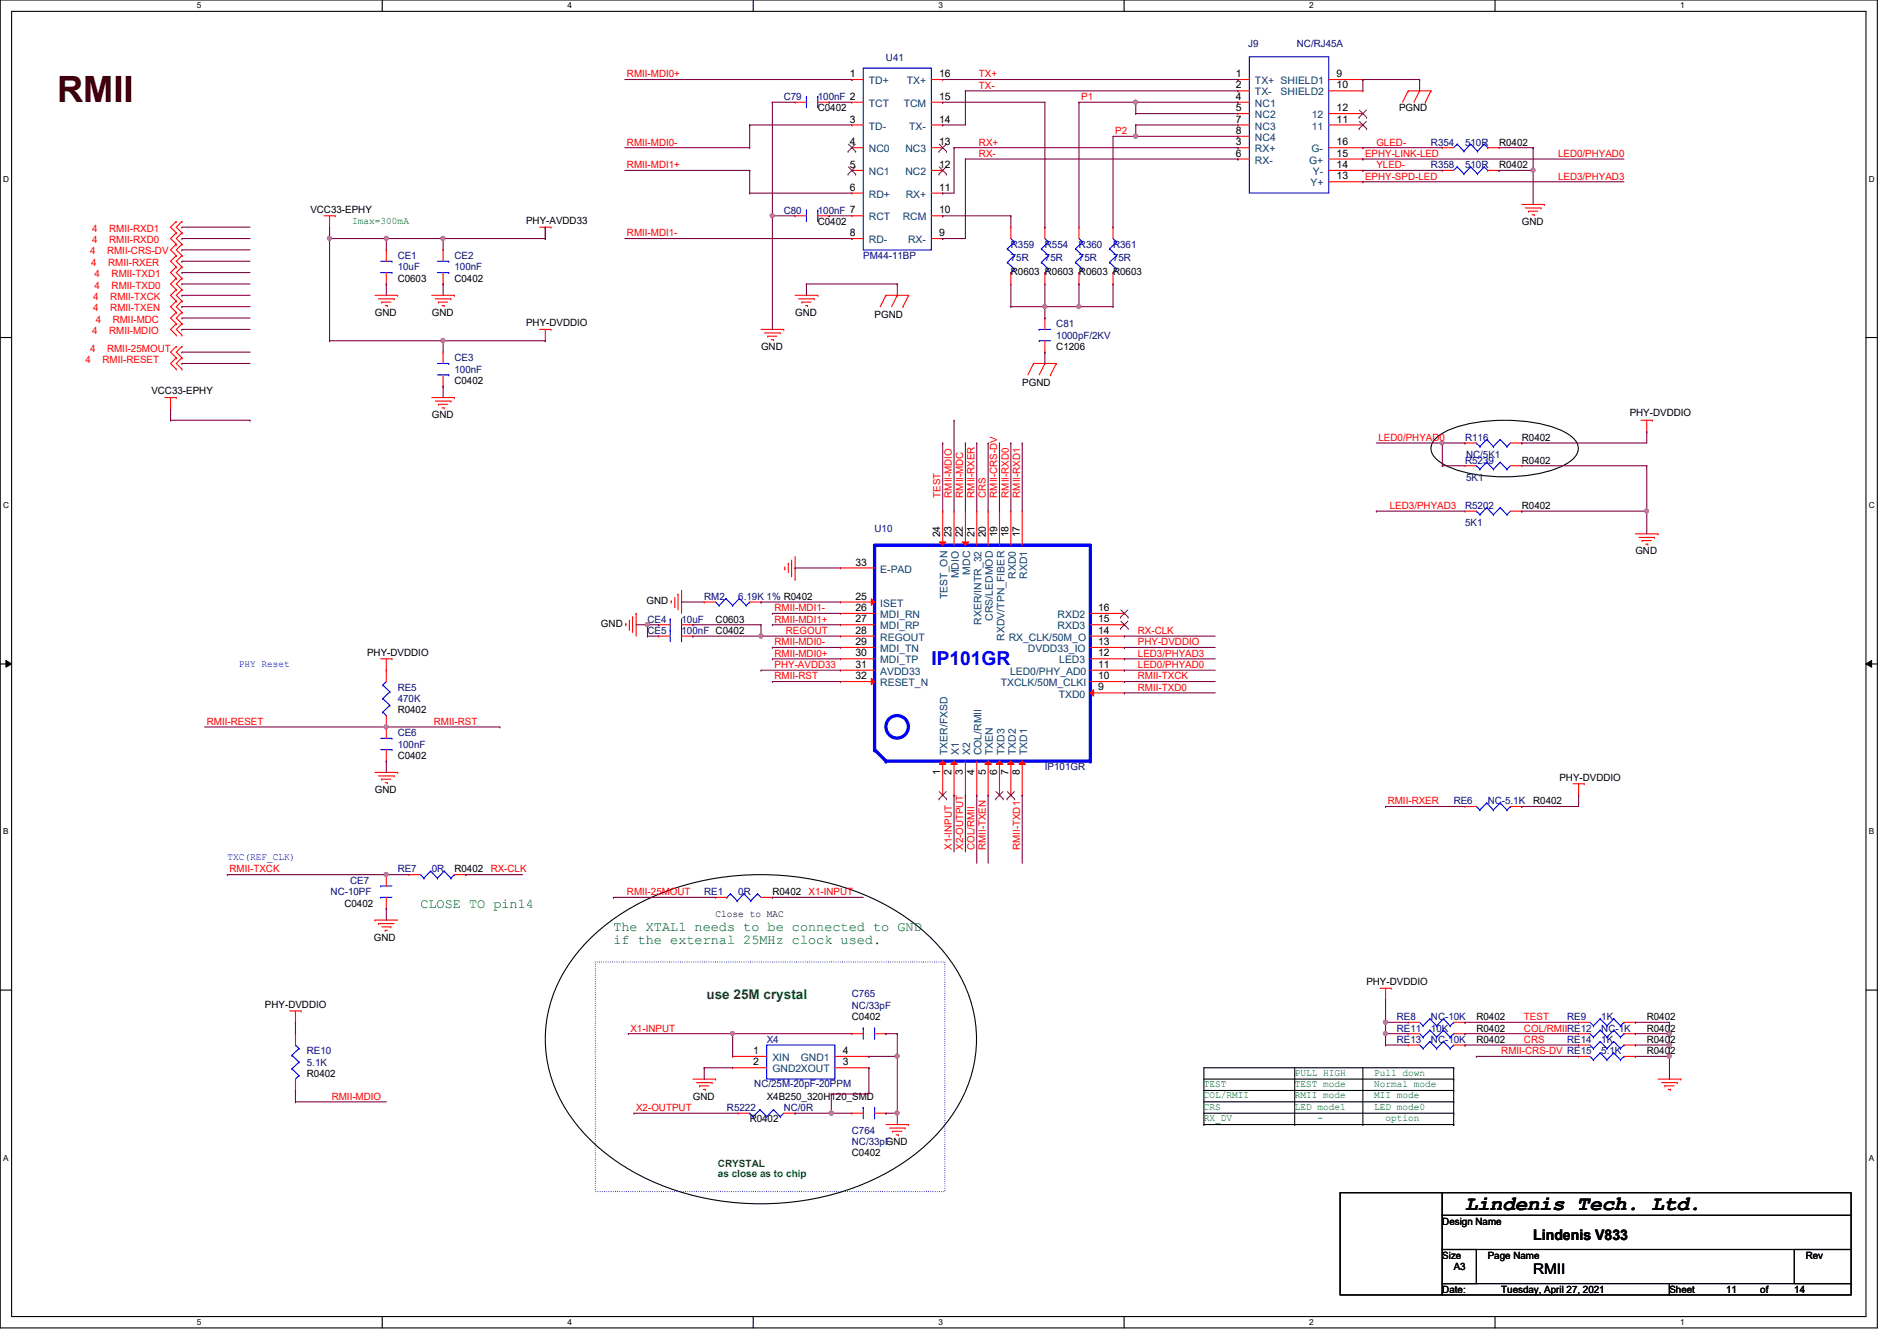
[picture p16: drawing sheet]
<svg xmlns="http://www.w3.org/2000/svg" width="297mm" height="210mm" viewBox="0 0 297 210" stroke-linecap="round" stroke-linejoin="round" font-family="sans-serif">
<defs><g id="words">
<text font-size="5.7" fill="#400000" x="8.9" y="16">RMII</text>
<text font-size="3.2" x="229.4" y="189.4">Lindenis Tech. Ltd.</text>
<text font-size="3" fill="#00f" x="145.8" y="104.1">IP101GR</text>
<g font-size="2.3">
<text x="240.1" y="194.1">Lindenis V833</text>
<text x="240.1" y="199.4">RMII</text>
</g>
<g font-size="2.1" fill="#008000">
<text x="65.8" y="142.1">CLOSE TO pin14</text>
<text x="96.1" y="145.7">The XTAL1 needs to be connected to GND</text>
<text x="96.1" y="147.8">if the external 25MHz clock used.</text>
<text x="110.6" y="156.3">use 25M crystal</text>
</g>
<g font-size="1.6" fill="#000080">
<text x="138.7" y="9.6">U41</text>
<text x="195.4" y="7.3">J9</text>
<text x="203.1" y="7.3">NC/RJ45A</text>
<text x="122.7" y="15.7">C79</text>
<text x="128.1" y="15.7">100nF 2</text>
<text x="224.1" y="22.8">R354</text>
<text x="229.4" y="22.8">510R</text>
<text x="224.1" y="26.3">R358</text>
<text x="229.4" y="26.3">510R</text>
<text x="122.7" y="33.4">C80</text>
<text x="128.1" y="33.4">100nF 7</text>
<text x="62.3" y="40.6">CE1</text>
<text x="71.2" y="40.6">CE2</text>
<text x="135.2" y="40.6">PM44-11BP</text>
<text x="158.3" y="38.8">R359</text>
<text x="158.3" y="40.9">75R</text>
<text x="163.6" y="38.8">R554</text>
<text x="163.6" y="40.9">75R</text>
<text x="168.9" y="38.8">R360</text>
<text x="168.9" y="40.9">75R</text>
<text x="174.3" y="38.8">R361</text>
<text x="174.3" y="40.9">75R</text>
<text x="62.3" y="42.3">10uF</text>
<text x="71.2" y="42.3">100nF</text>
<text x="165.4" y="51.2">C81</text>
<text x="165.4" y="53">1000pF/2KV</text>
<text x="71.2" y="56.6">CE3</text>
<text x="71.2" y="58.3">100nF</text>
<text x="229.4" y="69">R116</text>
<text x="229.6" y="71.7">NC/5K1</text>
<text x="229.4" y="72.6">R5239</text>
<text x="229.6" y="75.2">5K1</text>
<text x="136.9" y="83.2">U10</text>
<text x="229.4" y="79.7">R5202</text>
<text x="229.4" y="82.3">5K1</text>
<text x="110.3" y="93.9">RM2</text>
<text x="115.6" y="93.9">6.19K 1% R0402</text>
<text x="101.4" y="97.5">CE4</text>
<text x="101.4" y="99.2">CE5</text>
<text x="106.7" y="97.5">10uF</text>
<text x="106.7" y="99.2">100nF C0402</text>
<text x="62.3" y="108.1">RE5</text>
<text x="62.3" y="109.9">470K</text>
<text x="62.3" y="115.2">CE6</text>
<text x="62.3" y="117">100nF</text>
<text x="163.6" y="120.6">IP101GR</text>
<text x="227.6" y="125.9">RE6</text>
<text x="233" y="125.9">NC-5.1K</text>
<text x="62.3" y="136.6">RE7</text>
<text x="67.6" y="136.6">0R</text>
<text x="51.8" y="140.1">NC-10PF</text>
<text x="54.8" y="138.3">CE7</text>
<text x="110.3" y="140.1">RE1</text>
<text x="115.6" y="140.1">0R</text>
<text x="133.4" y="156.1">C765</text>
<text x="133.4" y="157.9">NC/33pF</text>
<text x="218.7" y="159.7">RE8</text>
<text x="218.7" y="161.5">RE11</text>
<text x="224.1" y="161.5">10K</text>
<text x="224.1" y="159.7">NC-10K</text>
<text x="245.4" y="159.7">RE9</text>
<text x="250.7" y="161.5">NC-1K</text>
<text x="250.7" y="159.7">1K</text>
<text x="48" y="165">RE10</text>
<text x="48" y="166.8">5.1K</text>
<text x="120.1" y="163.2">X4</text>
<text x="218.7" y="163.2">RE13</text>
<text x="224.1" y="163.2">NC-10K</text>
<text x="245.4" y="163.2">RE14</text>
<text x="250.7" y="163.2">1K</text>
<text x="250.7" y="165">5.1K</text>
<text x="113.8" y="173.9">R5222</text>
<text x="118.1" y="170.2">NC/25M-20pF-20PPM</text>
<text x="122.7" y="173.9">NC/0R</text>
<text x="133.4" y="177.5">C764</text>
<text x="133.4" y="179.2">NC/33pF</text>
</g>
<g font-size="1.6" fill="#f00">
<text x="98.2" y="12.1">RMII-MDI0+</text>
<text x="153.3" y="13.9">TX-</text>
<text x="153.3" y="12.1">TX+</text>
<text x="169.3" y="15.7">P1</text>
<text x="98.2" y="22.8">RMII-MDI0-</text>
<text x="153.3" y="22.8">RX+</text>
<text x="174.6" y="21">P2</text>
<text x="215.5" y="22.8">GLED-</text>
<text x="98.2" y="26.3">RMII-MDI1+</text>
<text x="153.3" y="24.6">RX-</text>
<text x="213.7" y="28.1">EPHY-SPD-LED</text>
<text x="213.7" y="24.6">EPHY-LINK-LED</text>
<text x="215.5" y="26.3">YLED-</text>
<text x="244" y="28.1">LED3/PHYAD3</text>
<text x="244" y="24.6">LED0/PHYAD0</text>
<text x="14.1" y="39.8">4</text>
<text x="14.3" y="41.6">4</text>
<text x="14.4" y="38.1">4</text>
<text x="14.4" y="36.3">4</text>
<text x="16.8" y="39.8">RMII-CRS-DV</text>
<text x="16.9" y="41.6">RMII-RXER</text>
<text x="17.1" y="38.1">RMII-RXD0</text>
<text x="17.1" y="36.3">RMII-RXD1</text>
<text x="98.2" y="37">RMII-MDI1-</text>
<text x="14.6" y="46.9">4</text>
<text x="14.8" y="43.4">4</text>
<text x="14.8" y="45.2">4</text>
<text x="17.3" y="46.9">RMII-TXCK</text>
<text x="17.5" y="43.4">RMII-TXD1</text>
<text x="17.5" y="45.2">RMII-TXD0</text>
<text x="14.4" y="52.3">4</text>
<text x="14.6" y="48.7">4</text>
<text x="15" y="50.5">4</text>
<text x="17.1" y="52.3">RMII-MDIO</text>
<text x="17.3" y="48.7">RMII-TXEN</text>
<text x="17.6" y="50.5">RMII-MDC</text>
<text x="13.4" y="56.9">4</text>
<text x="14.1" y="55.1">4</text>
<text x="16" y="56.9">RMII-RESET</text>
<text x="16.8" y="55.1">RMII-25MOUT</text>
<text x="215.9" y="69">LED0/PHYAD0</text>
<text x="147.3" y="77.9" transform="rotate(-90 147.3 77.9)">TEST</text>
<text x="149.1" y="77.9" transform="rotate(-90 149.1 77.9)">RMII-MDIO</text>
<text x="150.8" y="77.9" transform="rotate(-90 150.8 77.9)">RMII-MDC</text>
<text x="152.6" y="77.9" transform="rotate(-90 152.6 77.9)">RMII-RXER</text>
<text x="154.4" y="77.9" transform="rotate(-90 154.4 77.9)">CRS</text>
<text x="156.2" y="77.9" transform="rotate(-90 156.2 77.9)">RMII-CRS-DV</text>
<text x="157.9" y="77.9" transform="rotate(-90 157.9 77.9)">RMII-RXD0</text>
<text x="159.7" y="77.9" transform="rotate(-90 159.7 77.9)">RMII-RXD1</text>
<text x="217.6" y="79.7">LED3/PHYAD3</text>
<text x="121.3" y="95.7">RMII-MDI1-</text>
<text x="121.3" y="101">RMII-MDI0-</text>
<text x="121.3" y="97.5">RMII-MDI1+</text>
<text x="123.1" y="99.2">REGOUT</text>
<text x="178.2" y="99.2">RX-CLK</text>
<text x="178.2" y="101">PHY-DVDDIO</text>
<text x="121.3" y="106.3">RMII-RST</text>
<text x="121.3" y="102.8">RMII-MDI0+</text>
<text x="121.3" y="104.6">PHY-AVDD33</text>
<text x="178.2" y="106.3">RMII-TXCK</text>
<text x="178.2" y="102.8">LED3/PHYAD3</text>
<text x="178.2" y="104.6">LED0/PHYAD0</text>
<text x="32.4" y="113.5">RMII-RESET</text>
<text x="67.9" y="113.5">RMII-RST</text>
<text x="178.2" y="108.1">RMII-TXD0</text>
<text x="217.3" y="125.9">RMII-RXER</text>
<text x="35.9" y="136.6">RMII-TXCK</text>
<text x="76.8" y="136.6">RX-CLK</text>
<text x="149.1" y="133" transform="rotate(-90 149.1 133)">X1-INPUT</text>
<text x="150.8" y="133" transform="rotate(-90 150.8 133)">X2-OUTPUT</text>
<text x="152.6" y="133" transform="rotate(-90 152.6 133)">COL/RMII</text>
<text x="154.4" y="133" transform="rotate(-90 154.4 133)">RMII-TXEN</text>
<text x="159.7" y="133" transform="rotate(-90 159.7 133)">RMII-TXD1</text>
<text x="98.2" y="140.1">RMII-25MOUT</text>
<text x="126.6" y="140.1">X1-INPUT</text>
<text x="98.7" y="161.5">X1-INPUT</text>
<text x="238.6" y="161.5">COL/RMIIRE12</text>
<text x="238.6" y="159.7">TEST</text>
<text x="235.1" y="165">RMII-CRS-DV RE15</text>
<text x="238.6" y="163.2">CRS</text>
<text x="51.9" y="172.1">RMII-MDIO</text>
<text x="99.6" y="173.9">X2-OUTPUT</text>
</g>
<g font-size="1.6">
<text x="128.1" y="17.4">C0402</text>
<text x="133.1" y="12.1">1</text>
<text x="147.1" y="15.6">15</text>
<text x="147.1" y="12.1">16</text>
<text x="193.5" y="12.1">1</text>
<text x="193.5" y="13.8">2</text>
<text x="193.5" y="15.6">4</text>
<text x="193.5" y="17.4">5</text>
<text x="209.3" y="17.4">12</text>
<text x="209.3" y="13.8">10</text>
<text x="209.3" y="12.1">9</text>
<text x="219.1" y="17.4">PGND</text>
<text x="133.1" y="19.2">3</text>
<text x="133.1" y="22.7">4</text>
<text x="147.1" y="22.7">13</text>
<text x="147.1" y="19.2">14</text>
<text x="193.5" y="19.2">7</text>
<text x="193.5" y="21">8</text>
<text x="193.5" y="22.7">3</text>
<text x="209.3" y="19.2">11</text>
<text x="209.3" y="22.7">16</text>
<text x="234.7" y="22.8">R0402</text>
<text x="133.1" y="26.3">5</text>
<text x="133.1" y="29.8">6</text>
<text x="147.1" y="29.8">11</text>
<text x="147.1" y="26.3">12</text>
<text x="193.5" y="24.5">6</text>
<text x="209.3" y="28.1">13</text>
<text x="209.3" y="26.3">14</text>
<text x="209.3" y="24.5">15</text>
<text x="234.7" y="26.3">R0402</text>
<text x="48.6" y="33.3">VCC33-EPHY</text>
<text x="82.4" y="35.1">PHY-AVDD33</text>
<text x="128.1" y="35.2">C0402</text>
<text x="147.1" y="33.4">10</text>
<text x="238.3" y="35.2">GND</text>
<text x="133.1" y="37">8</text>
<text x="147.1" y="37">9</text>
<text x="62.3" y="44.1">C0603</text>
<text x="71.2" y="44.1">C0402</text>
<text x="158.3" y="43.1">R0603 R0603 R0603 R0603</text>
<text x="58.7" y="49.4">GND</text>
<text x="67.6" y="49.4">GND</text>
<text x="82.4" y="51.1">PHY-DVDDIO</text>
<text x="124.5" y="49.4">GND</text>
<text x="136.9" y="49.8">PGND</text>
<text x="119.2" y="54.8">GND</text>
<text x="165.4" y="54.8">C1206</text>
<text x="23.7" y="61.7">VCC33-EPHY</text>
<text x="67.6" y="65.4">GND</text>
<text x="71.2" y="60.1">C0402</text>
<text x="160.1" y="60.5">PGND</text>
<text x="255.2" y="65.1">PHY-DVDDIO</text>
<text x="238.3" y="69">R0402</text>
<text x="238.3" y="72.6">R0402</text>
<text x="238.3" y="79.7">R0402</text>
<text x="133.9" y="88.5">33</text>
<text x="147.2" y="84.1" transform="rotate(-90 147.2 84.1)">24</text>
<text x="149" y="84.1" transform="rotate(-90 149 84.1)">23</text>
<text x="150.8" y="84.1" transform="rotate(-90 150.8 84.1)">22</text>
<text x="152.6" y="84.1" transform="rotate(-90 152.6 84.1)">21</text>
<text x="154.3" y="84.1" transform="rotate(-90 154.3 84.1)">20</text>
<text x="156.1" y="84.1" transform="rotate(-90 156.1 84.1)">19</text>
<text x="157.9" y="84.1" transform="rotate(-90 157.9 84.1)">18</text>
<text x="159.7" y="84.1" transform="rotate(-90 159.7 84.1)">17</text>
<text x="256.1" y="86.8">GND</text>
<text x="101.2" y="94.6">GND</text>
<text x="133.9" y="93.9">25</text>
<text x="133.9" y="95.6">26</text>
<text x="172" y="95.6">16</text>
<text x="94.1" y="98.2">GND</text>
<text x="112.1" y="97.5">C0603</text>
<text x="133.9" y="97.4">27</text>
<text x="133.9" y="99.2">28</text>
<text x="133.9" y="101">29</text>
<text x="172" y="101">13</text>
<text x="172" y="99.2">14</text>
<text x="172" y="97.4">15</text>
<text x="57.5" y="102.6">PHY-DVDDIO</text>
<text x="133.9" y="102.7">30</text>
<text x="133.9" y="104.5">31</text>
<text x="133.9" y="106.3">32</text>
<text x="172" y="106.3">10</text>
<text x="172" y="104.5">11</text>
<text x="172" y="102.7">12</text>
<text x="62.3" y="111.7">R0402</text>
<text x="172" y="108.1">9</text>
<text x="62.3" y="118.8">C0402</text>
<text x="58.7" y="124.1">GND</text>
<text x="147.2" y="121.2" transform="rotate(-90 147.2 121.2)">1</text>
<text x="149" y="121.2" transform="rotate(-90 149 121.2)">2</text>
<text x="150.8" y="121.2" transform="rotate(-90 150.8 121.2)">3</text>
<text x="152.6" y="121.2" transform="rotate(-90 152.6 121.2)">4</text>
<text x="154.3" y="121.2" transform="rotate(-90 154.3 121.2)">5</text>
<text x="156.1" y="121.2" transform="rotate(-90 156.1 121.2)">6</text>
<text x="157.9" y="121.2" transform="rotate(-90 157.9 121.2)">7</text>
<text x="159.7" y="121.2" transform="rotate(-90 159.7 121.2)">8</text>
<text x="240.1" y="125.9">R0402</text>
<text x="244.2" y="122.2">PHY-DVDDIO</text>
<text x="71.2" y="136.6">R0402</text>
<text x="53.9" y="141.9">C0402</text>
<text x="112.1" y="143.5">Close to MAC</text>
<text x="120.9" y="140.1">R0402</text>
<text x="58.5" y="147.2">GND</text>
<text x="213.9" y="154.2">PHY-DVDDIO</text>
<text x="41.5" y="157.7">PHY-DVDDIO</text>
<text x="133.4" y="159.7">C0402</text>
<text x="231.2" y="159.7">R0402</text>
<text x="231.2" y="161.5">R0402</text>
<text x="257.8" y="161.5">R0402</text>
<text x="257.8" y="159.7">R0402</text>
<text x="117.9" y="165">1</text>
<text x="117.9" y="166.8">2</text>
<text x="131.9" y="166.8">3</text>
<text x="131.9" y="165">4</text>
<text x="231.2" y="163.2">R0402</text>
<text x="257.8" y="163.2">R0402</text>
<text x="257.8" y="165">R0402</text>
<text x="48" y="168.6">R0402</text>
<text x="108.5" y="172.1">GND</text>
<text x="120.1" y="172.1">X4B250_320H120_SMD</text>
<text x="117.4" y="175.7">R0402</text>
<text x="138.7" y="179.2">GND</text>
<text x="133.4" y="181">C0402</text>
<text x="225.8" y="191.7">Design Name</text>
<text x="225.8" y="197">Size</text>
<text x="233" y="197">Page Name</text>
<text x="282.7" y="197">Rev</text>
<text x="225.8" y="202.4">Date:</text>
<text x="227.6" y="198.8">A3</text>
<text x="235.1" y="202.4">Tuesday, April 27, 2021</text>
<text x="261.4" y="202.4">Sheet</text>
<text x="270.3" y="202.4">11</text>
<text x="275.6" y="202.4">of</text>
<text x="281" y="202.4">14</text>
</g>
<g font-size="1.6" fill="#004080">
<text x="136.1" y="13.2">TD+</text>
<text x="136.1" y="16.7">TCT</text>
<text x="141.5" y="16.7">TCM</text>
<text x="142" y="13.2">TX+</text>
<text x="196.5" y="13.2">TX+ SHIELD1</text>
<text x="196.5" y="14.9">TX-</text>
<text x="196.5" y="16.7">NC1</text>
<text x="200.5" y="14.9">SHIELD2</text>
<text x="136.1" y="20.3">TD-</text>
<text x="136.1" y="23.8">NC0</text>
<text x="141.8" y="23.8">NC3</text>
<text x="142.4" y="20.3">TX-</text>
<text x="196.5" y="18.5">NC2</text>
<text x="196.5" y="20.3">NC3</text>
<text x="196.5" y="22.1">NC4</text>
<text x="196.5" y="23.8">RX+</text>
<text x="205.4" y="23.8">G-</text>
<text x="205.4" y="20.3">11</text>
<text x="205.4" y="18.5">12</text>
<text x="136.1" y="27.4">NC1</text>
<text x="141.8" y="27.4">NC2</text>
<text x="196.5" y="25.6">RX-</text>
<text x="205" y="25.6">G+</text>
<text x="205.2" y="29.2">Y+</text>
<text x="205.6" y="27.4">Y-</text>
<text x="136.1" y="30.9">RD+</text>
<text x="136.1" y="34.5">RCT</text>
<text x="141.3" y="34.5">RCM</text>
<text x="141.8" y="30.9">RX+</text>
<text x="136.1" y="38.1">RD-</text>
<text x="142.2" y="38.1">RX-</text>
<text x="137.8" y="89.6">E-PAD</text>
<text x="151.9" y="90" transform="rotate(-90 151.9 90)">MDC</text>
<text x="137.8" y="95">ISET</text>
<text x="148.4" y="93.8" transform="rotate(-90 148.4 93.8)">TEST_ON</text>
<text x="150.2" y="90.5" transform="rotate(-90 150.2 90.5)">MDIO</text>
<text x="159" y="90.6" transform="rotate(-90 159 90.6)">RXD0</text>
<text x="160.8" y="90.6" transform="rotate(-90 160.8 90.6)">RXD1</text>
<text x="137.8" y="96.7">MDI_RN</text>
<text x="137.8" y="98.5">MDI_RP</text>
<text x="137.8" y="100.3">REGOUT</text>
<text x="153.7" y="97.8" transform="rotate(-90 153.7 97.8)">RXER/INTR_32</text>
<text x="155.5" y="97.2" transform="rotate(-90 155.5 97.2)">CRS/LEDMOD</text>
<text x="157.3" y="100.3" transform="rotate(-90 157.3 100.3)">RXDV/TPN_FIBER</text>
<text x="157.9" y="100.3">RX_CLK/50M_O</text>
<text x="165.6" y="98.5">RXD3</text>
<text x="165.6" y="96.7">RXD2</text>
<text x="137.8" y="102.1">MDI_TN</text>
<text x="137.8" y="103.8">MDI_TP</text>
<text x="137.8" y="105.6">AVDD33</text>
<text x="137.8" y="107.4">RESET_N</text>
<text x="156.7" y="107.4">TXCLK/50M_CLKI</text>
<text x="158.2" y="105.6">LED0/PHY_AD0</text>
<text x="160.9" y="102.1">DVDD33_IO</text>
<text x="165.9" y="103.8">LED3</text>
<text x="165.8" y="109.2">TXD0</text>
<text x="148.4" y="118.2" transform="rotate(-90 148.4 118.2)">TXER/FXSD</text>
<text x="150.2" y="118.2" transform="rotate(-90 150.2 118.2)">X1</text>
<text x="151.9" y="118.2" transform="rotate(-90 151.9 118.2)">X2</text>
<text x="153.7" y="118.2" transform="rotate(-90 153.7 118.2)">COL/RMII</text>
<text x="155.5" y="118.2" transform="rotate(-90 155.5 118.2)">TXEN</text>
<text x="157.3" y="118.2" transform="rotate(-90 157.3 118.2)">TXD3</text>
<text x="159" y="118.2" transform="rotate(-90 159 118.2)">TXD2</text>
<text x="160.8" y="118.2" transform="rotate(-90 160.8 118.2)">TXD1</text>
<text x="120.9" y="166.1">XIN</text>
<text x="120.9" y="167.9">GND2XOUT</text>
<text x="125.4" y="166.1">GND1</text>
</g>
<g font-size="1.6" fill="#008000">
<text x="55.2" y="35">Imax=300mA</text>
<text x="188.5" y="173.7">CRS</text>
<text x="188.5" y="170.1">TEST</text>
<text x="188.5" y="171.9">COL/RMII</text>
<text x="202.7" y="168.4">PULL HIGH</text>
<text x="202.7" y="170.1">TEST mode</text>
<text x="202.7" y="171.9">RMII mode</text>
<text x="202.7" y="173.7">LED mode1</text>
<text x="215.2" y="168.4">Pull down</text>
<text x="215.2" y="170.1">Normal mode</text>
<text x="215.2" y="171.9">MII mode</text>
<text x="215.2" y="173.7">LED mode0</text>
<text x="188.5" y="175.5">RX_DV</text>
<text x="206.3" y="175.5">-</text>
<text x="217" y="175.5">option</text>
<text x="112.4" y="182.7">CRYSTAL</text>
<text x="112.4" y="184.3">as close as to chip</text>
</g>
<g font-size="1.6" fill="#00f">
<text x="37.4" y="104.4">PHY Reset</text>
<text x="35.6" y="134.6">TXC(REF_CLK)</text>
</g>
<g font-size="1.3">
<text x="30.8" y="1.3">5</text>
<text x="88.9" y="1.3">4</text>
<text x="146.9" y="1.3">3</text>
<text x="205" y="1.3">2</text>
<text x="263.1" y="1.3">1</text>
<text x=".5" y="28.4">D</text>
<text x="292.6" y="28.4">D</text>
<text x=".5" y="79.5">C</text>
<text x="292.6" y="79.5">C</text>
<text x=".5" y="130.6">B</text>
<text x="292.6" y="130.6">B</text>
<text x=".5" y="181.7">A</text>
<text x="292.6" y="181.7">A</text>
<text x="30.8" y="207.4">5</text>
<text x="88.9" y="207.4">4</text>
<text x="146.9" y="207.4">3</text>
<text x="205" y="207.4">2</text>
<text x="263.1" y="207.4">1</text>
</g>
</g></defs>
<path d="M0 0h294v207.9h-294zM1.8 1.8h290.4v204.3h-290.4z" fill="none" stroke="#000" stroke-width=".17"/>
<g fill="#fff">
<path d="M30.8 .2h.7v1.4h-.7z"/>
<path d="M30.8 206.2h.7v1.4h-.7z"/>
</g>
<path d="M59.9 0v1.8M59.9 206.1v1.8" fill="none" stroke="#000" stroke-width=".17"/>
<g fill="#fff">
<path d="M88.9 .2h.6v1.4h-.6z"/>
<path d="M88.9 206.2h.6v1.4h-.6z"/>
</g>
<path d="M117.9 0v1.8M117.9 206.1v1.8" fill="none" stroke="#000" stroke-width=".17"/>
<g fill="#fff">
<path d="M146.9 .2h.7v1.4h-.7z"/>
<path d="M146.9 206.2h.7v1.4h-.7z"/>
</g>
<path d="M176 0v1.8M176 206.1v1.8" fill="none" stroke="#000" stroke-width=".17"/>
<g fill="#fff">
<path d="M205 .2h.7v1.4h-.7z"/>
<path d="M205 206.2h.7v1.4h-.7z"/>
</g>
<path d="M234.1 0v1.8M234.1 206.1v1.8" fill="none" stroke="#000" stroke-width=".17"/>
<g fill="#fff">
<path d="M263.1 .2h.7v1.4h-.7z"/>
<path d="M263.1 206.2h.7v1.4h-.7z"/>
<path d="M.5 27.3h.9v1.4h-.9z"/>
<path d="M292.6 27.3h.9v1.4h-.9z"/>
<path d="M.5 78.4h.9v1.4h-.9z"/>
<path d="M292.6 78.4h.9v1.4h-.9z"/>
</g>
<path d="M0 52.8h1.8M292.2 52.8h1.8" fill="none" stroke="#000" stroke-width=".17"/>
<g fill="#fff">
<path d="M.5 129.5h.8v1.4h-.8z"/>
<path d="M292.6 129.5h.9v1.4h-.9z"/>
</g>
<path d="M0 103.9h1.8M292.2 103.9h1.8" fill="none" stroke="#000" stroke-width=".17"/>
<path d="M.9 103.4l.9 .5-.9 .5zM292.2 103.9l.9-.5v1z" fill="#000"/>
<path d="M.9 103.4l.9 .5-.9 .5zM292.2 103.9l.9-.5v1z" fill="none" stroke="#000" stroke-width=".16"/>
<g fill="#fff">
<path d="M.5 180.5h.8v1.4h-.8z"/>
<path d="M292.6 180.5h.9v1.4h-.9z"/>
</g>
<g fill="none" stroke="#000" stroke-width=".17">
<path d="M225 68.5a12.6 12.6 0 0 1 6.1-2.4 25.3 25.3 0 0 1 13.6 1.4 3.7 3.7 0 0 1 2.4 2.7 2.88 2.88 0 0 1-1.5 2.2 19.6 19.6 0 0 1-10 2.2 19.5 19.5 0 0 1-10-2.2 2.61 2.61 0 0 1-1.4-2.8l.3-.6zM0 155h1.8M92.2 147.2a37.4 37.4 0 0 1 24.4-10.2 40.2 40.2 0 0 1 26.4 7.4 23.6 23.6 0 0 1 9.8 16.3 21.7 21.7 0 0 1-6.7 17.5 37.4 37.4 0 0 1-24.5 10.2 40 40 0 0 1-26.3-7.5 23.7 23.7 0 0 1-9.8-16.3 21.6 21.6 0 0 1 6.7-17.4zM292.2 155h1.8M188.5 176h.1M188.5 170.7h39.1M188.5 168.9h39.1M188.5 176h39.1M188.5 174.2h39.1M188.5 172.5h39.1M202.7 176h.1M202.7 167.1v8.9"/>
<path d="M213.4 176h.1M213.4 167.1v8.9M227.6 170.7h.1M227.6 168.9h.1M227.6 167.1h.1M227.6 176h.1M227.6 174.2h.1M227.6 172.5h.1M227.6 167.1h-39.1v8.9M227.6 167.1v8.9M209.8 186.7h16v16h-16zM225.8 186.7h64.1v3.5h-64.1z"/>
<path d="M225.8 190.2h64.1v5.4h-64.1zM225.8 195.6h5.4v5.3h-5.4zM281 195.6h8.9v5.3h-8.9zM225.8 200.9h35.6v1.8h-35.6zM261.4 200.9h28.5v1.8h-28.5z"/>
</g>
<path d="M93.2 150.6h54.8v35.9h-54.8z" fill="none" stroke="#00f" stroke-width=".17" stroke-dasharray="0 .3"/>
<g fill="none" stroke="#f00" stroke-width=".17">
<path d="M124.5 16h.1M124.5 16h1.8M128.1 16h1.7M129.8 16h.1M133.4 12.4h.1M133.4 16h.1M133.4 19.6h.1M133.4 12.4h1.8M133.4 16h1.8M133.4 19.6h1.8M145.8 12.4h1.8M145.8 16h1.8"/>
<path d="M145.8 19.6h1.8M147.6 19.6h.1M147.6 16h.1M147.6 12.4h.1M220.5 14.2h.1M220.5 14.2l-.9 1.8M220.5 14.2h3.6M222.3 14.2h.1M222.3 14.2l-.9 1.8M223.2 16h.1M224.1 14.2h.1M224.1 14.2l-.9 1.8"/>
<path d="M27.6 36.4h.1M27.6 38.2h.1M27.6 34.7h.1M27.6 36.4l-.9 .9 .9 .9M27.6 34.7l-.9 .9 .9 .8M27.6 38.2l-.9 .9 .9 .9M28.5 36.4h.1M28.5 38.2h.1M28.5 34.7h.1M28.5 36.4l-.9 .9 .9 .9M28.5 34.7l-.9 .9 .9 .8M28.5 38.2l-.9 .9 .9 .9"/>
<path d="M50.7 33.8h1.8M51.6 35.6h.1M51.6 33.8v1.8M52.5 33.8h.1M60.5 39.1h.1M60.5 39.1v1.8M69.4 39.1h.1M69.4 39.1v1.8M84.5 35.6h1.8M85.4 37.3h.1M85.4 35.6v1.7M86.3 35.6h.1"/>
<path d="M124.5 33.8h.1M124.5 33.8h1.8M128.1 33.8h1.7M129.8 33.8h.1M133.4 23.1h.1M133.4 26.7h.1M133.4 30.2h.1M133.4 33.8h.1M133.4 37.3h.1M133.4 33.8h1.8M133.4 23.1h1.8M133.4 26.7h1.8"/>
<path d="M133.4 30.2h1.8M133.4 37.3h1.8M145.8 33.8h1.8M145.8 23.1h1.8M145.8 26.7h1.8M145.8 30.2h1.8M145.8 37.3h1.8M147.6 37.3h.1M147.6 33.8h.1M147.6 30.2h.1M147.6 26.7h.1M147.6 23.1h.1"/>
<path d="M158.3 35.6h.1M158.3 35.6v1.7M163.6 35.6h.1M163.6 35.6v1.7M168.9 35.6h.1M168.9 35.6v1.7M174.3 35.6h.1M174.3 35.6v1.7M225.8 26.7h.1M225.8 23.1h.1M225.8 23.1h1.8M225.8 26.7h1.8"/>
<path d="M233 23.1h1.7M233 26.7h1.7M234.7 26.7h.1M234.7 23.1h.1M238.3 32h3.5M238.8 32.6h2.5M239.3 33.1h.1M239.3 33.1h1.5M239.9 33.6h.3M240.2 33.6h.1M241.3 32.6h.1M241.8 32h.1"/>
<path d="M27.6 40h.1M27.6 41.8h.1M27.6 43.6h.1M27.6 45.3h.1M27.6 47.1h.1M27.6 48.9h.1M27.6 57.8h.1M27.6 56h.1M27.6 50.7h.1M27.6 52.5h.1M27.6 54.2h.1M27.6 40l-.9 .9 .9 .9"/>
<path d="M27.6 41.8l-.9 .9 .9 .9M27.6 45.3l-.9 .9 .9 .9M27.6 47.1l-.9 .9 .9 .9M27.6 56l-.9 .9 .9 .9M27.6 48.9l-.9 .9 .9 .9M27.6 43.6l-.9 .8 .9 .9M27.6 50.7l-.9 .9 .9 .9M27.6 54.2l-.9 .9 .9 .9M28.5 40h.1M28.5 41.8h.1M28.5 43.6h.1M28.5 45.3h.1"/>
<path d="M28.5 47.1h.1M28.5 48.9h.1M28.5 57.8h.1M28.5 56h.1M28.5 50.7h.1M28.5 52.5h.1M28.5 54.2h.1M28.5 40l-.9 .9 .9 .9M28.5 41.8l-.9 .9 .9 .9M28.5 45.3l-.9 .9 .9 .9M28.5 47.1l-.9 .9 .9 .9M28.5 56l-.9 .9 .9 .9"/>
<path d="M28.5 48.9l-.9 .9 .9 .9M28.5 43.6l-.9 .8 .9 .9M28.5 50.7l-.9 .9 .9 .9M28.5 54.2l-.9 .9 .9 .9M58.7 46.2h3.6M59.3 46.8h2.4M59.8 47.3h.1M59.8 47.3h1.4M60.3 47.8h.4M60.5 44.4h.1M60.5 42.7v1.7M60.7 47.8h.1"/>
<path d="M61.7 46.8h.1M62.3 46.2h.1M67.6 46.2h3.6M68.2 46.8h2.4M68.7 47.3h.1M68.7 47.3h1.4M69.2 47.8h.4M69.4 44.4h.1M69.4 55.1h.1M69.4 42.7v1.7M69.4 55.1v1.8M69.4 58.7v1.8"/>
<path d="M69.6 47.8h.1M70.6 46.8h.1M71.2 46.2h.1M84.5 51.6h1.8M85.4 53.3h.1M85.4 51.6v1.7M86.3 51.6h.1M119.2 51.6h3.5M119.7 52.1h2.5M120.2 52.6h.1M120.2 52.6h1.5M120.8 53.2h.3"/>
<path d="M121.1 53.2h.1M122.2 52.1h.1M122.7 51.6h.1M124.5 46.2h3.6M125 46.8h2.5M125.6 47.3h.1M125.6 47.3h1.4M126.1 47.8h.3M126.4 47.8h.1M127.5 46.8h.1M128.1 46.2h.1M138.7 46.2h.1"/>
<path d="M138.7 46.2h3.6M138.7 46.2l-.9 1.8M140.5 46.2h.1M140.5 46.2l-.9 1.8M141.4 48h.1M142.3 46.2h.1M142.3 46.2l-.9 1.8M158.3 44.4h.1M158.3 42.7v1.7M161.8 56.9h.1M161.8 56.9l-.9 1.8M161.8 56.9h3.6"/>
<path d="M163.6 56.9h.1M163.6 44.4h.1M163.6 56.9l-.9 1.8M163.6 42.7v1.7M164.5 58.7h.1M165.4 56.9h.1M165.4 56.9l-.9 1.8M168.9 44.4h.1M168.9 42.7v1.7M174.3 44.4h.1M174.3 42.7v1.7M25.8 62.2h1.8"/>
<path d="M26.7 64h.1M26.7 62.2v1.8M27.6 62.2h.1M67.6 62.2h3.6M68.2 62.8h2.4M68.7 63.3h.1M68.7 63.3h1.4M69.2 63.8h.4M69.4 60.5h.1M69.6 63.8h.1M70.6 62.8h.1M71.2 62.2h.1"/>
<path d="M229.4 69.3h.1M229.4 72.9h.1M229.4 69.3h1.8M229.4 72.9h1.8M236.5 69.3h1.8M236.5 72.9h1.8M238.3 69.3h.1M238.3 72.9h.1M257 65.8h1.7M257.8 67.6h.1M257.8 65.8v1.8M258.7 65.8h.1"/>
<path d="M98 97.6h.1M98 97.6v.4M98.5 98.5h.1M98.5 97.1v1.4M99.1 96.6h.1M99.1 96.6v2.4M99.6 96h.1M99.6 96v3.6M103.2 97.8h.1M103.2 99.6h.1M103.2 97.8h1.7M103.2 99.6h1.7"/>
<path d="M105.1 94.1h.1M105.1 94.1v.3M105.7 95h.1M105.7 93.5v1.5M106.2 93h.1M106.2 93v2.5M106.7 92.5h.1M106.7 92.5v3.5M106.7 97.8h1.8M106.7 99.6h1.8M108.5 97.8h.1M108.5 99.6h.1"/>
<path d="M110.3 94.2h.1M110.3 94.2h1.8M117.4 94.2h1.8M119.2 94.2h.1M122.9 89.1h.1M122.9 88.7v.4M123.4 88.2h.1M123.4 88.2v1.4M123.9 90.1h.1M123.9 87.7v2.4M124.5 90.7h.1M124.5 87.1v3.6"/>
<path d="M229.4 80h.1M229.4 80h1.8M236.5 80h1.8M238.3 80h.1M256.1 83.6h3.5M256.6 84.1h2.5M257.1 84.6h.1M257.1 84.6h1.5M257.7 85.2h.3M258 85.2h.1M259.1 84.1h.1M259.6 83.6h.1"/>
<path d="M59.6 103.1h1.8M60.5 104.9h.1M60.5 113.8h.1M60.5 103.1v3.6M60.5 112v1.8M61.4 103.1h.1M58.7 120.9h3.6M59.3 121.5h2.4M59.8 122h.1M59.8 122h1.4M60.3 122.5h.4M60.7 122.5h.1"/>
<path d="M61.7 121.5h.1M62.3 120.9h.1M64 136.9h.1M64 136.9h1.8M71.2 136.9h1.7M72.9 136.9h.1M229.4 126.2h.1M229.4 126.2h1.8M236.5 126.2h1.8M238.3 126.2h.1M246.3 122.7h1.8M247.2 124.5h.1"/>
<path d="M247.2 122.7v1.8M248.1 122.7h.1M45.4 158.2h1.8M46.3 158.2v1.8M47.2 158.2h.1M58.7 144h.1M58.7 144h3.6M59.3 144.6h.1M59.3 144.6h2.4M59.8 145.1h1.4M60.3 145.6h.1M60.3 145.6h.4"/>
<path d="M61.2 145.1h.1M112.1 140.5h.1M112.1 140.5h1.7M119.2 140.5h1.7M120.9 140.5h.1M216.1 154.7h1.7M217 156.5h.1M217 154.7v1.8M217.8 154.7h.1M46.3 160h.1M46.3 170.7h.1M46.3 161.8h.1"/>
<path d="M46.3 161.8v1.8M46.3 168.9v1.8M108.5 168.9h3.6M109 169.5h2.5M109.6 170h.1M109.6 170h1.4M110.1 170.5h.3M110.4 170.5h.1M111.5 169.5h.1M112.1 168.9h.1M114.7 165.4h.1M114.7 167.1h.1"/>
<path d="M114.7 165.4h5.4M114.7 167.1h5.4M130.7 165.4h5.4M130.7 167.1h5.4M133.4 161.8h.1M133.4 161.8h1.8M136.1 167.1h.1M136.1 165.4h.1M136.9 161.8h1.8M138.7 161.8h.1M138.7 176h3.6M139.3 176.6h2.4"/>
<path d="M139.8 177.1h.1M139.8 177.1h1.4M140.3 177.6h.4M140.7 177.6h.1M141.7 176.6h.1M142.3 176h.1M220.5 160h.1M220.5 163.6h.1M220.5 160h1.8M220.5 163.6h1.8M227.6 160h1.8M227.6 163.6h1.8"/>
<path d="M229.4 160h.1M229.4 163.6h.1M247.2 163.6h.1M247.2 161.8h.1M247.2 165.4h.1M247.2 161.8h1.8M247.2 165.4h1.8M247.2 163.6h1.8M254.3 161.8h1.8M254.3 165.4h1.8M254.3 163.6h1.8M256.1 163.6h.1"/>
<path d="M256.1 161.8h.1M256.1 165.4h.1M259.6 168.9h3.6M260.2 169.5h2.4M260.7 170h.1M260.7 170h1.4M261.2 170.5h.4M261.6 170.5h.1M262.6 169.5h.1M263.2 168.9h.1"/>
</g>
<g fill="none" stroke="#00f" stroke-width=".17">
<path d="M126.3 15.1h.1M126.3 15.1v1.8M128.1 15.1h.1M128.1 15.1v1.8M135.2 10.7h10.6v28.4h-10.6zM126.3 32.9h.1M126.3 32.9v1.8M128.1 32.9h.1M128.1 32.9v1.8M157.7 38.9h.1M157.7 38.9l1.1 1.1M158.3 37.3l.5 .6"/>
<path d="M158.8 37.9h.1M158.8 37.9l-1.1 1M163.1 38.9h.1M163.1 38.9l1.1 1.1M163.6 37.3l.6 .6M164.2 37.9h.1M164.2 37.9l-1.1 1M168.4 38.9h.1M168.4 38.9l1.1 1.1M168.9 37.3l.6 .6M169.5 37.9h.1M169.5 37.9l-1.1 1"/>
<path d="M173.7 38.9h.1M173.7 38.9l1.1 1.1M174.3 37.3l.5 .6M174.8 37.9h.1M174.8 37.9l-1.1 1M228.2 26.1h.1M228.2 22.6h.1M228.2 26.1l-.6 .6M228.2 26.1l1 1.1M228.2 22.6l-.6 .5M228.2 22.6l1 1.1M229.2 27.2h.1"/>
<path d="M229.2 23.7h.1M230.3 26.1h.1M230.3 22.6h.1M230.3 26.1l-1.1 1.1M230.3 26.1l1 1.1M230.3 22.6l-1.1 1.1M230.3 22.6l1 1.1M231.3 27.2h.1M231.3 23.7h.1M232.4 26.1h.1M232.4 22.6h.1M232.4 26.1l-1.1 1.1"/>
<path d="M232.4 26.1l.6 .6M232.4 22.6l-1.1 1.1M232.4 22.6l.6 .5M233 26.7h.1M233 23.1h.1M59.6 42.7h1.8M59.6 40.9h1.8M61.4 42.7h.1M61.4 40.9h.1M68.5 42.7h1.8M68.5 40.9h1.8M68.5 58.7h1.8"/>
<path d="M68.5 56.9h1.8M70.3 42.7h.1M70.3 40.9h.1M70.3 58.7h.1M70.3 56.9h.1M157.7 41.1h.1M157.7 41.1l1.1 1M158.3 42.7h.1M158.8 40h.1M158.8 42.1h.1M158.8 40l-1.1 1.1M158.8 42.1l-.5 .6"/>
<path d="M163.1 41.1h.1M163.1 41.1l1.1 1M163.6 42.7h.1M164.2 40h.1M164.2 42.1h.1M164.2 40l-1.1 1.1M164.2 42.1l-.6 .6M168.4 41.1h.1M168.4 41.1l1.1 1M168.9 42.7h.1M169.5 40h.1M169.5 42.1h.1"/>
<path d="M169.5 40l-1.1 1.1M169.5 42.1l-.6 .6M173.7 41.1h.1M173.7 41.1l1.1 1M174.3 42.7h.1M174.8 40h.1M174.8 42.1h.1M174.8 40l-1.1 1.1M174.8 42.1l-.5 .6M231.2 69.3h.1M231.2 72.9h.1M231.2 69.3l.5 .6"/>
<path d="M231.2 72.9l.5 .5M231.7 69.9h.1M231.7 73.4h.1M232.8 68.8h.1M232.8 79.5h.1M232.8 72.3h.1M232.8 68.8l1 1.1M232.8 68.8l-1.1 1.1M232.8 79.5l1 1.1M232.8 79.5l-1.1 1.1M232.8 72.3l1 1.1M232.8 72.3l-1.1 1.1"/>
<path d="M233.8 69.9h.1M233.8 73.4h.1M234.9 68.8h.1M234.9 79.5h.1M234.9 72.3h.1M234.9 68.8l1.1 1.1M234.9 68.8l-1.1 1.1M234.9 79.5l1.1 1.1M234.9 79.5l-1.1 1.1M234.9 72.3l1.1 1.1M234.9 72.3l-1.1 1.1M236 69.9h.1"/>
<path d="M236 73.4h.1M236.5 69.3l-.5 .6M236.5 72.9l-.5 .5M104.9 96.9h.1M104.9 98.7h.1M104.9 96.9v3.6M106.7 96.9h.1M106.7 98.7h.1M106.7 96.9v3.6M112.1 94.2l.5 .6M112.6 94.8h.1M113.7 93.7h.1"/>
<path d="M113.7 93.7l-1.1 1.1M113.7 93.7l1 1.1M114.7 94.8h.1M115.8 93.7h.1M115.8 93.7l-1.1 1.1M115.8 93.7l1 1.1M116.8 94.8h.1M117.4 94.2h.1M117.4 94.2l-.6 .6M231.2 80h.1M231.2 80l.5 .6M231.7 80.6h.1"/>
<path d="M233.8 80.6h.1M236 80.6h.1M236.5 80l-.5 .6M59.9 107.2h.1M59.9 109.3h.1M59.9 111.5h.1M59.9 107.2l1.1 1.1M59.9 109.3l1.1 1.1M59.9 111.5l.6 .5M60.5 112h.1M60.5 106.7l-.6 .5M61 108.3h.1"/>
<path d="M61 110.4h.1M61 108.3l-1.1 1M61 110.4l-1.1 1.1M65.8 136.9l.6 .6M66.4 137.5h.1M67.4 136.4h.1M67.4 136.4l-1 1.1M67.4 136.4l1.1 1.1M68.5 137.5h.1M69.6 136.4h.1M69.6 136.4l-1.1 1.1M69.6 136.4l1 1.1"/>
<path d="M70.6 137.5h.1M71.2 136.9h.1M71.2 136.9l-.6 .6M114.4 139.9h.1M114.4 139.9l1 1.1M114.4 139.9l-.6 .6M116.5 139.9h.1M116.5 139.9l1.1 1.1M116.5 139.9l-1.1 1.1M118.6 139.9h.1M118.6 139.9l.6 .6M118.6 139.9l-1 1.1"/>
<path d="M231.2 126.2l.5 .6M231.7 126.8h.1M232.8 125.7h.1M232.8 125.7l-1.1 1.1M232.8 125.7l1 1.1M233.8 126.8h.1M234.9 125.7h.1M234.9 125.7l-1.1 1.1M234.9 125.7l1.1 1.1M236 126.8h.1M236.5 126.2h.1M236.5 126.2l-.5 .6"/>
<path d="M113.8 140.5h.1M115.4 141h.1M117.6 141h.1M223.9 159.5h.1M223.9 159.5l-1.1 1.1M223.9 159.5l1.1 1.1M226 159.5h.1M226 159.5l-1 1.1M226 159.5l1.1 1.1M45.7 167.3h.1M45.7 165.2h.1M45.7 167.3l1.1 1.1"/>
<path d="M45.7 165.2l1.1 1M46.3 163.6h.1M46.3 163.6l.5 .5M46.8 168.4h.1M46.8 166.2h.1M46.8 164.1h.1M46.8 168.4l-.5 .5M46.8 166.2l-1.1 1.1M46.8 164.1l-1.1 1.1M120.1 163.6h10.6v5.3h-10.6zM135.2 160.9h.1M135.2 160.9v1.8"/>
<path d="M136.9 160.9h.1M136.9 160.9v1.8M222.3 160l.5 .6M222.3 163.6l.5 .5M222.8 160.6h.1M222.8 164.1h.1M223.9 163h.1M223.9 163l-1.1 1.1M223.9 163l1.1 1.1M225 160.6h.1M225 164.1h.1M226 163h.1"/>
<path d="M226 163l-1 1.1M226 163l1.1 1.1M227.1 160.6h.1M227.1 164.1h.1M227.6 160h.1M227.6 163.6h.1M227.6 160l-.5 .6M227.6 163.6l-.5 .5M249 163.6l.5 .5M249 161.8l.5 .5M249 165.4l.5 .5M249.5 164.1h.1"/>
<path d="M249.5 162.3h.1M249.5 165.9h.1M250.6 163h.1M250.6 161.2h.1M250.6 164.8h.1M250.6 163l-1.1 1.1M250.6 163l1 1.1M250.6 161.2l-1.1 1.1M250.6 161.2l1 1.1M250.6 164.8l-1.1 1.1M250.6 164.8l1 1.1M251.6 164.1h.1"/>
<path d="M251.6 162.3h.1M251.6 165.9h.1M252.7 163h.1M252.7 161.2h.1M252.7 164.8h.1M252.7 163l-1.1 1.1M252.7 163l1 1.1M252.7 161.2l-1.1 1.1M252.7 161.2l1 1.1M252.7 164.8l-1.1 1.1M252.7 164.8l1 1.1M253.7 164.1h.1"/>
<path d="M253.7 162.3h.1M253.7 165.9h.1M254.3 163.6h.1M254.3 161.8h.1M254.3 165.4h.1M254.3 163.6l-.6 .5M254.3 161.8l-.6 .5M254.3 165.4l-.6 .5"/>
</g>
<g fill="none" stroke="#804000" stroke-width=".16">
<path d="M132.8 23.7h.1M132.8 27.3h.1M132.8 22.6l1.2 1.1M132.8 26.1l1.2 1.2M133.9 22.6l-1.1 1.1M133.9 26.1l-1.1 1.2M134 23.7h.1M134 27.3h.1M147 27.3h.1M147 23.7h.1M147.1 26.1l1.1 1.2M147.1 22.6l1.1 1.1"/>
<path d="M148.2 26.1l-1.2 1.2M148.2 22.6l-1.2 1.1M148.2 27.3h.1M148.2 23.7h.1"/>
</g>
<path d="M136.9 85.3v32" fill="none" stroke="#00f" stroke-width=".51"/>
<circle cx="136.9" cy="117.3" r=".25" fill="#00f"/>
<path d="M136.9 85.3h33.8" fill="none" stroke="#00f" stroke-width=".51"/>
<circle cx="170.7" cy="85.3" r=".25" fill="#00f"/>
<path d="M170.7 85.3v33.8" fill="none" stroke="#00f" stroke-width=".51"/>
<circle cx="170.7" cy="119.1" r=".25" fill="#00f"/>
<path d="M138.7 119.1h32" fill="none" stroke="#00f" stroke-width=".51"/>
<circle cx="138.7" cy="119.1" r=".25" fill="#00f"/>
<path d="M136.9 117.3l1.8 1.8" fill="none" stroke="#00f" stroke-width=".51"/>
<circle cx="136.9" cy="117.3" r=".25" fill="#00f"/>
<circle cx="140.5" cy="113.8" r="1.76" fill="none" stroke="#00f" stroke-width=".51"/>
<path d="M147.1 119.6l.5-.5 .5 .5z" fill="#f00"/>
<path d="M147.1 119.6l.5-.5 .5 .5zM147.6 119.1v5.4M147.6 124.5h.1" fill="none" stroke="#f00" stroke-width=".17"/>
<path d="M147 125.1h.1M147.1 123.9l1.1 1.2M148.2 123.9l-1.2 1.2M148.2 125.1h.1" fill="none" stroke="#804000" stroke-width=".16"/>
<path d="M148.9 119.6l.5-.5 .5 .5z" fill="#f00"/>
<path d="M148.9 119.6l.5-.5 .5 .5zM149.4 119.1v5.4M151.2 119.1v5.4M152.9 119.1v5.4M149.4 124.5h.1M151.2 124.5h.1M152.9 124.5h.1" fill="none" stroke="#f00" stroke-width=".17"/>
<path d="M154.7 119.1l.5 .5h-1z" fill="#f00"/>
<path d="M154.7 119.1l.5 .5h-1zM154.7 119.1v5.4M154.7 124.5h.1" fill="none" stroke="#f00" stroke-width=".17"/>
<path d="M156 119.6l.5-.5 .5 .5z" fill="#f00"/>
<path d="M156 119.6l.5-.5 .5 .5zM156.5 119.1v5.4M156.5 124.5h.1" fill="none" stroke="#f00" stroke-width=".17"/>
<path d="M155.9 125.1h.1M156 123.9l1.1 1.2M157.1 123.9l-1.2 1.2M157.1 125.1h.1" fill="none" stroke="#804000" stroke-width=".16"/>
<path d="M157.8 119.6l.5-.5 .5 .5z" fill="#f00"/>
<path d="M157.8 119.6l.5-.5 .5 .5zM158.3 119.1v5.4M158.3 124.5h.1" fill="none" stroke="#f00" stroke-width=".17"/>
<path d="M157.7 125.1h.1M157.7 123.9l1.2 1.2M158.8 123.9l-1.1 1.2M158.9 125.1h.1" fill="none" stroke="#804000" stroke-width=".16"/>
<path d="M159.6 119.6l.5-.5 .5 .5z" fill="#f00"/>
<path d="M159.6 119.6l.5-.5 .5 .5zM160.1 119.1v5.4M160.1 124.5h.1" fill="none" stroke="#f00" stroke-width=".17"/>
<path d="M170.7 108.5l.5-.6v1.1z" fill="#f00"/>
<g fill="none" stroke="#f00" stroke-width=".17">
<path d="M152.9 80h.1M152.9 80v5.3M154.7 80h.1M154.7 80v5.3M156.5 80h.1M156.5 80v5.3M158.3 80h.1M158.3 80v5.3M160.1 80h.1M160.1 80v5.3M170.7 99.6h5.4M170.7 97.8h5.4"/>
<path d="M170.7 96h5.4M176.1 99.6h.1M176.1 97.8h.1M176.1 96h.1M170.7 108.5l.5-.6v1.1zM170.7 108.5h5.4M170.7 106.7h5.4M170.7 104.9h5.4M170.7 103.1h5.4M170.7 101.3h5.4M176.1 108.5h.1M176.1 106.7h.1"/>
<path d="M176.1 104.9h.1M176.1 103.1h.1M176.1 101.3h.1"/>
</g>
<path d="M175.5 98.4h.1M175.5 96.6h.1M175.5 97.2l1.2 1.2M175.5 95.5l1.2 1.1M176.6 97.2l-1.1 1.2M176.6 95.5l-1.1 1.1M176.7 98.4h.1M176.7 96.6h.1" fill="none" stroke="#804000" stroke-width=".16"/>
<path d="M150.7 84.8h1l-.5 .5z" fill="#f00"/>
<path d="M149.4 80h.1M149.4 80v5.3M150.7 84.8h1l-.5 .5zM151.2 80h.1M151.2 80v5.3" fill="none" stroke="#f00" stroke-width=".17"/>
<path d="M147.1 84.8h1l-.5 .5z" fill="#f00"/>
<path d="M147.1 84.8h1l-.5 .5zM147.6 80h.1M147.6 80v5.3" fill="none" stroke="#f00" stroke-width=".17"/>
<path d="M136.4 93.7l.5 .5-.5 .5z" fill="#f00"/>
<g fill="none" stroke="#f00" stroke-width=".17">
<path d="M131.6 94.2h.1M131.6 96h.1M131.6 97.8h.1M131.6 99.6h.1M131.6 94.2h5.3M131.6 96h5.3M131.6 97.8h5.3M131.6 99.6h5.3M136.4 93.7l.5 .5-.5 .5zM131.6 101.3h.1M131.6 103.1h.1M131.6 104.9h.1"/>
<path d="M131.6 101.3h5.3M131.6 103.1h5.3M131.6 104.9h5.3"/>
</g>
<path d="M136.4 106.2l.5 .5-.5 .5z" fill="#f00"/>
<g fill="none" stroke="#f00" stroke-width=".17">
<path d="M193.8 12.4h.1M193.8 14.2h.1M193.8 16h.1M193.8 17.8h.1M193.8 19.6h.1M193.8 12.4h1.8M193.8 14.2h1.8M193.8 16h1.8M193.8 17.8h1.8M193.8 19.6h1.8M208.1 12.4h5.3M208.1 14.2h5.3"/>
<path d="M208.1 17.8h5.3M208.1 19.6h5.3M213.4 19.6h.1M213.4 17.8h.1M213.4 14.2h.1M213.4 12.4h.1M193.8 21.3h.1M193.8 24.9h.1M193.8 23.1h.1M193.8 21.3h1.8M193.8 24.9h1.8M193.8 23.1h1.8"/>
<path d="M208.1 24.9h5.3M208.1 23.1h5.3M208.1 28.4h5.3M208.1 26.7h5.3M213.4 28.4h.1M213.4 26.7h.1M213.4 24.9h.1M213.4 23.1h.1M163.6 49.8h.1M163.6 55.1h.1M163.6 49.8v1.8M163.6 53.3v1.8"/>
<path d="M131.6 88.9h.1M131.6 88.9h5.3M60.5 119.1h.1M60.5 113.8h.1M60.5 113.8v1.8M60.5 117.3v1.8M131.6 106.7h.1M131.6 106.7h5.3M136.4 106.2l.5 .5-.5 .5zM60.5 136.9h.1M60.5 136.9v1.8M60.5 142.2h.1"/>
<path d="M60.5 140.5v1.7M115.6 174.2h.1M115.6 174.2h1.8M122.7 174.2h1.8M124.5 174.2h.1M133.4 174.2h.1M133.4 174.2h1.8M136.9 174.2h1.8M138.7 174.2h.1M220.5 161.8h.1M220.5 161.8h1.8M227.6 161.8h1.8"/>
<path d="M229.4 161.8h.1M247.2 160h.1M247.2 160h1.8M254.3 160h1.8M256.1 160h.1"/>
</g>
<g fill="none" stroke="#00f" stroke-width=".17">
<path d="M195.6 8.9h12.5v21.3h-12.5zM162.7 51.6h.1M162.7 53.3h.1M162.7 51.6h1.8M162.7 53.3h1.8M59.6 117.3h1.8M59.6 115.6h1.8M61.4 117.3h.1M61.4 115.6h.1M59.6 138.7h.1M59.6 138.7h1.8M59.6 140.5h.1"/>
<path d="M59.6 140.5h1.8M250.6 159.5h.1M250.6 159.5l-1.1 1.1M250.6 159.5l1 1.1M252.7 159.5h.1M252.7 159.5l-1.1 1.1M252.7 159.5l1 1.1M117.4 174.2h.1M117.4 174.2l.5 .6M117.9 174.8h.1M119 173.7h.1M119 173.7l1.1 1.1"/>
<path d="M119 173.7l-1.1 1.1M120.1 174.8h.1M121.1 173.7h.1M121.1 173.7l1.1 1.1M121.1 173.7l-1 1.1M122.2 174.8h.1M122.7 174.2l-.5 .6M135.2 173.4h.1M135.2 173.4v1.7M136.9 173.4h.1M136.9 173.4v1.7M222.3 161.8l.5 .5"/>
<path d="M222.8 162.3h.1M223.9 161.2h.1M223.9 161.2l-1.1 1.1M223.9 161.2l1.1 1.1M225 162.3h.1M226 161.2h.1M226 161.2l-1 1.1M226 161.2l1.1 1.1M227.1 162.3h.1M227.6 161.8h.1M227.6 161.8l-.5 .5M249 160l.5 .6"/>
<path d="M249.5 160.6h.1M251.6 160.6h.1M253.7 160.6h.1M254.3 160h.1M254.3 160l-.6 .6"/>
</g>
<path d="M212.8 18.4h.1M212.8 19l1.2 1.2M212.8 17.2l1.2 1.2M213.9 19l-1.1 1.2M213.9 17.2l-1.1 1.2M214 18.4h.1M212.8 20.2h.1M214 20.2h.1" fill="none" stroke="#804000" stroke-width=".16"/>
<g fill="none" stroke="#800040" stroke-width=".17">
<path d="M51.6 37.3h.1M51.6 37.3v16M60.5 37.3h.1M60.5 37.3v1.8M69.4 53.3h.1M69.4 53.3v1.8M26.7 65.8h.1M26.7 64v1.8M26.7 65.8h12.5M39.2 65.8h.1M32 113.8h28.5M60.5 113.8h.1"/>
<path d="M60.5 119.1h.1M60.5 119.1v1.8M35.6 136.9h.1M35.6 136.9h28.4M60.5 136.9h.1M60.5 142.2h.1M60.5 142.2v1.8"/>
</g>
<circle cx="60.5" cy="136.9" r=".32" fill="#f0f"/>
<circle cx="60.5" cy="136.9" r=".32" fill="none" stroke="#f0f" stroke-width=".17"/>
<path d="M69.4 37.3h.1M69.4 37.3v1.8M69.4 37.3h16M85.4 35.6h.1M85.4 37.3h.1M85.4 35.6v1.7M69.4 44.4h.1M69.4 44.4v1.8" fill="none" stroke="#800040" stroke-width=".17"/>
<circle cx="69.4" cy="37.3" r=".32" fill="#f0f"/>
<circle cx="69.4" cy="37.3" r=".32" fill="none" stroke="#f0f" stroke-width=".17"/>
<path d="M69.4 53.3h16M85.4 53.3h.1M69.4 60.5h.1M69.4 60.5v1.7" fill="none" stroke="#800040" stroke-width=".17"/>
<circle cx="69.4" cy="53.3" r=".32" fill="#f0f"/>
<circle cx="69.4" cy="53.3" r=".32" fill="none" stroke="#f0f" stroke-width=".17"/>
<path d="M60.5 113.8h17.8M78.3 113.8h.1" fill="none" stroke="#800040" stroke-width=".17"/>
<circle cx="60.5" cy="113.8" r=".32" fill="#f0f"/>
<circle cx="60.5" cy="113.8" r=".32" fill="none" stroke="#f0f" stroke-width=".17"/>
<path d="M51.6 37.3h.1M51.6 37.3h17.8M60.5 37.3h.1M60.5 44.4h.1M60.5 44.4v1.8" fill="none" stroke="#800040" stroke-width=".17"/>
<circle cx="60.5" cy="37.3" r=".32" fill="#f0f"/>
<circle cx="60.5" cy="37.3" r=".32" fill="none" stroke="#f0f" stroke-width=".17"/>
<circle cx="51.6" cy="37.3" r=".32" fill="#f0f"/>
<circle cx="51.6" cy="37.3" r=".32" fill="none" stroke="#f0f" stroke-width=".17"/>
<g fill="none" stroke="#800040" stroke-width=".17">
<path d="M28.5 39.1h.1M28.5 37.3h.1M28.5 35.6h.1M28.5 39.1h10.7M28.5 37.3h10.7M28.5 35.6h10.7M51.6 35.6h.1M51.6 35.6v1.7M28.5 55.1h.1M28.5 56.9h.1M28.5 42.7h.1M28.5 40.9h.1"/>
<path d="M28.5 46.2h.1M28.5 44.4h.1M28.5 49.8h.1M28.5 48h.1M28.5 51.6h.1M28.5 55.1h10.7M28.5 56.9h10.7M28.5 42.7h10.7M28.5 40.9h10.7M28.5 46.2h10.7M28.5 44.4h10.7M28.5 49.8h10.7"/>
<path d="M28.5 48h10.7M28.5 51.6h10.7M51.6 53.3h.1M51.6 53.3h17.8M108.5 99.6h.1M108.5 99.6h10.7M176.1 106.7h.1M176.1 106.7h14.2M72.9 136.9h.1M72.9 136.9h8.9"/>
</g>
<circle cx="119.1" cy="99.5" r=".32" fill="#f0f"/>
<circle cx="119.1" cy="99.5" r=".32" fill="none" stroke="#f0f" stroke-width=".17"/>
<g fill="none" stroke="#800040" stroke-width=".17">
<path d="M147.6 69.3h.1M147.6 69.3v10.7M149.4 65.8h.1M149.4 65.8v14.2M151.2 69.3h.1M151.2 69.3v10.7M152.9 69.3h.1M152.9 69.3v10.7M154.7 69.3h.1M154.7 69.3v10.7M156.5 69.3h.1M156.5 69.3v10.7"/>
<path d="M158.3 69.3h.1M158.3 69.3v10.7M160.1 69.3h.1M160.1 69.3v10.7M119.2 94.2h.1M119.2 94.2h12.4M120.9 97.8h.1M120.9 97.8h10.7M124.5 88.9h.1M124.5 88.9h7.1M176.1 99.6h.1M176.1 99.6h14.2"/>
<path d="M119.2 104.9h.1M119.2 104.9h12.4M120.9 106.7h.1M120.9 103.1h.1M120.9 101.3h.1M120.9 103.1h10.7M120.9 106.7h10.7M120.9 101.3h10.7M176.1 103.1h.1M176.1 104.9h.1M176.1 108.5h.1M176.1 101.3h.1"/>
<path d="M176.1 103.1h14.2M176.1 104.9h14.2M176.1 101.3h14.2M176.1 108.5h14.2M149.4 124.5h.1M149.4 124.5v8.8M152.9 124.5h.1M152.9 124.5v10.6M154.7 124.5h.1M154.7 124.5v10.6M160.1 124.5h.1M160.1 124.5v10.6"/>
<path d="M256.1 165.4h.1M256.1 165.4h5.3"/>
</g>
<circle cx="261.4" cy="165.3" r=".32" fill="#f0f"/>
<circle cx="261.4" cy="165.3" r=".32" fill="none" stroke="#f0f" stroke-width=".17"/>
<g fill="none" stroke="#800040" stroke-width=".17">
<path d="M217 160h.1M217 160h3.5M217 160v1.8M229.4 161.8h.1M229.4 161.8h17.8M256.1 160h.1M256.1 161.8h.1M256.1 160h5.3M256.1 161.8h5.3M261.4 163.6h.1M261.4 160h.1M261.4 161.8h.1"/>
<path d="M261.4 160v5.4"/>
</g>
<circle cx="261.4" cy="161.8" r=".32" fill="#f0f"/>
<circle cx="261.4" cy="161.8" r=".32" fill="none" stroke="#f0f" stroke-width=".17"/>
<path d="M217 156.5h.1M217 156.5v3.5" fill="none" stroke="#800040" stroke-width=".17"/>
<circle cx="216.9" cy="160" r=".32" fill="#f0f"/>
<circle cx="216.9" cy="160" r=".32" fill="none" stroke="#f0f" stroke-width=".17"/>
<path d="M217 163.6h.1M217 161.8h.1M217 163.6h3.5M217 161.8h3.5" fill="none" stroke="#800040" stroke-width=".17"/>
<circle cx="216.9" cy="161.8" r=".32" fill="#f0f"/>
<circle cx="216.9" cy="161.8" r=".32" fill="none" stroke="#f0f" stroke-width=".17"/>
<path d="M217 161.8h.1M217 161.8v1.8M229.4 163.6h.1M229.4 160h.1M229.4 163.6h17.8M229.4 160h17.8M231.2 165.4h.1M231.2 165.4h16M256.1 163.6h.1M256.1 163.6h5.3M261.4 165.4h.1M261.4 165.4v3.5" fill="none" stroke="#800040" stroke-width=".17"/>
<circle cx="261.4" cy="163.5" r=".32" fill="#f0f"/>
<circle cx="261.4" cy="163.5" r=".32" fill="none" stroke="#f0f" stroke-width=".17"/>
<g fill="none" stroke="#800040" stroke-width=".17">
<path d="M99.6 97.8h1.8M101.4 97.8h.1M106.7 94.2h.1M106.7 94.2h3.6M108.5 97.8h.1M108.5 97.8h10.7M119.2 99.6h.1M119.2 97.8h.1M119.2 99.6h12.4M119.2 97.8v1.8M120.9 96h.1M120.9 96h10.7"/>
<path d="M217 126.2h.1M217 126.2h12.4M238.3 126.2h.1M238.3 126.2h8.9M46.3 160h.1M46.3 170.7h.1M46.3 172.5h.1M46.3 160v1.8M46.3 170.7v1.8M46.3 172.5h14.2"/>
</g>
<circle cx="101.4" cy="97.8" r=".32" fill="#f0f"/>
<circle cx="101.4" cy="97.8" r=".32" fill="none" stroke="#f0f" stroke-width=".17"/>
<g fill="none" stroke="#800040" stroke-width=".17">
<path d="M213.4 12.4h.1M213.4 12.4v1.8M213.4 12.4h8.9M222.3 12.4h.1M222.3 12.4v1.8M213.4 28.4h.1M213.4 26.7h.1M213.4 28.4h40.9M213.4 26.7h12.4M234.7 26.7h.1M234.7 26.7h5.4M240.1 26.7h.1"/>
<path d="M240.1 26.7v5.3M101.4 99.6h.1M101.4 97.8h.1M101.4 99.6h1.8M101.4 97.8v1.8M101.4 97.8h1.8M103.2 97.8h.1M247.2 124.5h.1M247.2 124.5v1.7"/>
</g>
<circle cx="240" cy="26.6" r=".32" fill="#f0f"/>
<circle cx="240" cy="26.6" r=".32" fill="none" stroke="#f0f" stroke-width=".17"/>
<path d="M147.6 33.8h.1M147.6 33.8h10.7M158.3 33.8h.1M158.3 33.8v1.8M158.3 48h.1M158.3 44.4v3.6M158.3 48h10.6M163.6 48h.1M163.6 49.8h.1M163.6 48v1.8M168.9 48h.1" fill="none" stroke="#800040" stroke-width=".17"/>
<circle cx="163.6" cy="48" r=".32" fill="#f0f"/>
<circle cx="163.6" cy="48" r=".32" fill="none" stroke="#f0f" stroke-width=".17"/>
<circle cx="168.9" cy="48" r=".32" fill="#f0f"/>
<circle cx="168.9" cy="48" r=".32" fill="none" stroke="#f0f" stroke-width=".17"/>
<g fill="none" stroke="#800040" stroke-width=".17">
<path d="M168.9 16h.1M168.9 16v19.6M168.9 16h24.9M177.8 16h.1M177.8 17.8h.1M177.8 17.8h16M177.8 16v1.8M193.8 16h.1M174.3 35.6h.1M177.8 21.3h.1M177.8 21.3h-3.5v14.3M168.9 44.4h.1"/>
<path d="M168.9 44.4v3.6"/>
</g>
<circle cx="177.8" cy="16" r=".32" fill="#f0f"/>
<circle cx="177.8" cy="16" r=".32" fill="none" stroke="#f0f" stroke-width=".17"/>
<path d="M177.8 19.6h.1M177.8 19.6h16M177.8 19.6v1.7M177.8 21.3h.1M177.8 21.3h16M193.8 21.3h.1" fill="none" stroke="#800040" stroke-width=".17"/>
<circle cx="177.8" cy="21.3" r=".32" fill="#f0f"/>
<circle cx="177.8" cy="21.3" r=".32" fill="none" stroke="#f0f" stroke-width=".17"/>
<g fill="none" stroke="#800040" stroke-width=".17">
<path d="M97.8 12.4h35.6M117.4 19.6h.1M117.4 19.6h16M117.4 19.6v3.5M120.9 16h.1M120.9 16v35.6M133.4 12.4h.1M97.8 23.1h19.6M97.8 37.3h35.6M97.8 26.7h19.6M117.4 23.1h.1M117.4 30.2h.1"/>
<path d="M117.4 26.7h.1M117.4 26.7v3.5M117.4 30.2h16M120.9 33.8h.1M133.4 37.3h.1M168.9 48h5.4M174.3 48h.1M174.3 44.4h.1M174.3 44.4v3.6"/>
</g>
<circle cx="120.9" cy="33.8" r=".32" fill="#f0f"/>
<circle cx="120.9" cy="33.8" r=".32" fill="none" stroke="#f0f" stroke-width=".17"/>
<g fill="none" stroke="#800040" stroke-width=".17">
<path d="M120.9 16h.1M120.9 16h3.6M129.8 16h.1M129.8 16h3.6M147.6 19.6h.1M147.6 16h.1M147.6 16h16v19.6M147.6 12.4h46.2M151.2 14.2h.1M151.2 14.2h42.6M151.2 14.2v5.4h-3.6M193.8 14.2h.1"/>
<path d="M193.8 12.4h.1M120.9 33.8h.1M120.9 33.8h3.6M129.8 33.8h.1M129.8 33.8h3.6M147.6 30.2h.1M147.6 37.3h.1M149.4 23.1h.1M149.4 23.1h44.4M149.4 23.1v7.1h-1.8M151.2 24.9h.1M151.2 24.9h42.6"/>
<path d="M151.2 24.9v12.4h-3.6M163.6 35.6h.1M193.8 24.9h.1M193.8 23.1h.1M126.3 44.4h.1M126.3 44.4v1.8M126.3 44.4h14.2M140.5 44.4h.1M140.5 44.4v1.8M163.6 48h.1M163.6 55.1h.1M163.6 44.4v3.6"/>
<path d="M163.6 55.1v1.8M215.5 69.3h10.3M225.8 69.3h.1"/>
</g>
<circle cx="225.8" cy="69.3" r=".32" fill="#f0f"/>
<circle cx="225.8" cy="69.3" r=".32" fill="none" stroke="#f0f" stroke-width=".17"/>
<g fill="none" stroke="#800040" stroke-width=".17">
<path d="M238.3 69.3h.1M257.8 67.6h.1M257.8 67.6v1.7h-19.5M215.5 80h.1M215.5 80h13.9M238.3 80h.1M238.3 80h19.5M257.8 80h.1M257.8 80v3.6M124.5 174.2h.1M130.2 171.2h.1M130.2 171.2v3h-5.7"/>
<path d="M136.1 167.1h.1M136.1 167.1v4.1h-5.9"/>
</g>
<circle cx="130.2" cy="174.2" r=".33" fill="#f0f"/>
<circle cx="130.2" cy="174.2" r=".33" fill="none" stroke="#f0f" stroke-width=".17"/>
<g fill="none" stroke="#800040" stroke-width=".17">
<path d="M99.3 174.2h.1M99.3 174.2h16.3M110.3 167.1h.1M110.3 167.1v1.8M110.3 167.1h4.4M114.7 161.8h.1M114.7 161.8h18.7M114.7 161.8v3.6M138.7 161.8h.1M138.7 174.2h.1M138.7 174.2h1.8M138.7 161.8h1.8"/>
<path d="M140.5 174.2h.1M140.5 165.4h.1M140.5 165.4v10.6"/>
</g>
<circle cx="140.5" cy="174.2" r=".32" fill="#f0f"/>
<circle cx="140.5" cy="174.2" r=".32" fill="none" stroke="#f0f" stroke-width=".17"/>
<circle cx="140.5" cy="165.3" r=".32" fill="#f0f"/>
<circle cx="140.5" cy="165.3" r=".32" fill="none" stroke="#f0f" stroke-width=".17"/>
<path d="M98.4 161.8h.1M98.4 161.8h16.3M130.2 174.2h.1M130.2 174.2h3.2" fill="none" stroke="#800040" stroke-width=".17"/>
<circle cx="114.7" cy="161.8" r=".32" fill="#f0f"/>
<circle cx="114.7" cy="161.8" r=".32" fill="none" stroke="#f0f" stroke-width=".17"/>
<g fill="none" stroke="#800040" stroke-width=".17">
<path d="M213.4 24.9h.1M213.4 23.1h.1M213.4 24.9h40.9M213.4 23.1h12.4M234.7 23.1h5.4M240.1 23.1h.1M240.1 23.1v3.6M225.8 72.9h.1M225.8 69.3h.1M225.8 72.9h3.6M225.8 69.3v3.6M225.8 69.3h3.6"/>
<path d="M229.4 69.3h.1M238.3 72.9h19.5M257.8 72.9h.1M257.8 72.9v7.1M257.8 80h.1M151.2 124.5h.1M151.2 124.5v8.8M96.1 140.5h.1M96.1 140.5h16M120.9 140.5h.1M120.9 140.5h14.3M136.1 165.4h.1"/>
<path d="M140.5 161.8h.1M140.5 161.8v3.6h-4.4"/>
</g>
<circle cx="257.8" cy="80" r=".32" fill="#f0f"/>
<circle cx="257.8" cy="80" r=".32" fill="none" stroke="#f0f" stroke-width=".17"/>
<circle cx="60.5" cy="136.9" r=".32" fill="#f0f"/>
<circle cx="60.5" cy="136.9" r=".32" fill="none" stroke="#f0f" stroke-width=".17"/>
<circle cx="69.4" cy="37.3" r=".32" fill="#f0f"/>
<circle cx="69.4" cy="37.3" r=".32" fill="none" stroke="#f0f" stroke-width=".17"/>
<circle cx="69.4" cy="53.3" r=".32" fill="#f0f"/>
<circle cx="69.4" cy="53.3" r=".32" fill="none" stroke="#f0f" stroke-width=".17"/>
<circle cx="60.5" cy="113.8" r=".32" fill="#f0f"/>
<circle cx="60.5" cy="113.8" r=".32" fill="none" stroke="#f0f" stroke-width=".17"/>
<circle cx="60.5" cy="37.3" r=".32" fill="#f0f"/>
<circle cx="60.5" cy="37.3" r=".32" fill="none" stroke="#f0f" stroke-width=".17"/>
<circle cx="51.6" cy="37.3" r=".32" fill="#f0f"/>
<circle cx="51.6" cy="37.3" r=".32" fill="none" stroke="#f0f" stroke-width=".17"/>
<circle cx="119.1" cy="99.5" r=".32" fill="#f0f"/>
<circle cx="119.1" cy="99.5" r=".32" fill="none" stroke="#f0f" stroke-width=".17"/>
<circle cx="261.4" cy="165.3" r=".32" fill="#f0f"/>
<circle cx="261.4" cy="165.3" r=".32" fill="none" stroke="#f0f" stroke-width=".17"/>
<circle cx="261.4" cy="161.8" r=".32" fill="#f0f"/>
<circle cx="261.4" cy="161.8" r=".32" fill="none" stroke="#f0f" stroke-width=".17"/>
<circle cx="216.9" cy="160" r=".32" fill="#f0f"/>
<circle cx="216.9" cy="160" r=".32" fill="none" stroke="#f0f" stroke-width=".17"/>
<circle cx="216.9" cy="161.8" r=".32" fill="#f0f"/>
<circle cx="216.9" cy="161.8" r=".32" fill="none" stroke="#f0f" stroke-width=".17"/>
<circle cx="261.4" cy="163.5" r=".32" fill="#f0f"/>
<circle cx="261.4" cy="163.5" r=".32" fill="none" stroke="#f0f" stroke-width=".17"/>
<circle cx="101.4" cy="97.8" r=".32" fill="#f0f"/>
<circle cx="101.4" cy="97.8" r=".32" fill="none" stroke="#f0f" stroke-width=".17"/>
<circle cx="240" cy="26.6" r=".32" fill="#f0f"/>
<circle cx="240" cy="26.6" r=".32" fill="none" stroke="#f0f" stroke-width=".17"/>
<circle cx="163.6" cy="48" r=".32" fill="#f0f"/>
<circle cx="163.6" cy="48" r=".32" fill="none" stroke="#f0f" stroke-width=".17"/>
<circle cx="168.9" cy="48" r=".32" fill="#f0f"/>
<circle cx="168.9" cy="48" r=".32" fill="none" stroke="#f0f" stroke-width=".17"/>
<circle cx="177.8" cy="16" r=".32" fill="#f0f"/>
<circle cx="177.8" cy="16" r=".32" fill="none" stroke="#f0f" stroke-width=".17"/>
<circle cx="177.8" cy="21.3" r=".32" fill="#f0f"/>
<circle cx="177.8" cy="21.3" r=".32" fill="none" stroke="#f0f" stroke-width=".17"/>
<circle cx="120.9" cy="33.8" r=".32" fill="#f0f"/>
<circle cx="120.9" cy="33.8" r=".32" fill="none" stroke="#f0f" stroke-width=".17"/>
<circle cx="225.8" cy="69.3" r=".32" fill="#f0f"/>
<circle cx="225.8" cy="69.3" r=".32" fill="none" stroke="#f0f" stroke-width=".17"/>
<circle cx="130.2" cy="174.2" r=".33" fill="#f0f"/>
<circle cx="130.2" cy="174.2" r=".33" fill="none" stroke="#f0f" stroke-width=".17"/>
<circle cx="140.5" cy="174.2" r=".32" fill="#f0f"/>
<circle cx="140.5" cy="174.2" r=".32" fill="none" stroke="#f0f" stroke-width=".17"/>
<circle cx="140.5" cy="165.3" r=".32" fill="#f0f"/>
<circle cx="140.5" cy="165.3" r=".32" fill="none" stroke="#f0f" stroke-width=".17"/>
<circle cx="114.7" cy="161.8" r=".32" fill="#f0f"/>
<circle cx="114.7" cy="161.8" r=".32" fill="none" stroke="#f0f" stroke-width=".17"/>
<circle cx="257.8" cy="80" r=".32" fill="#f0f"/>
<circle cx="257.8" cy="80" r=".32" fill="none" stroke="#f0f" stroke-width=".17"/>
<use href="#words"/>
</svg>
